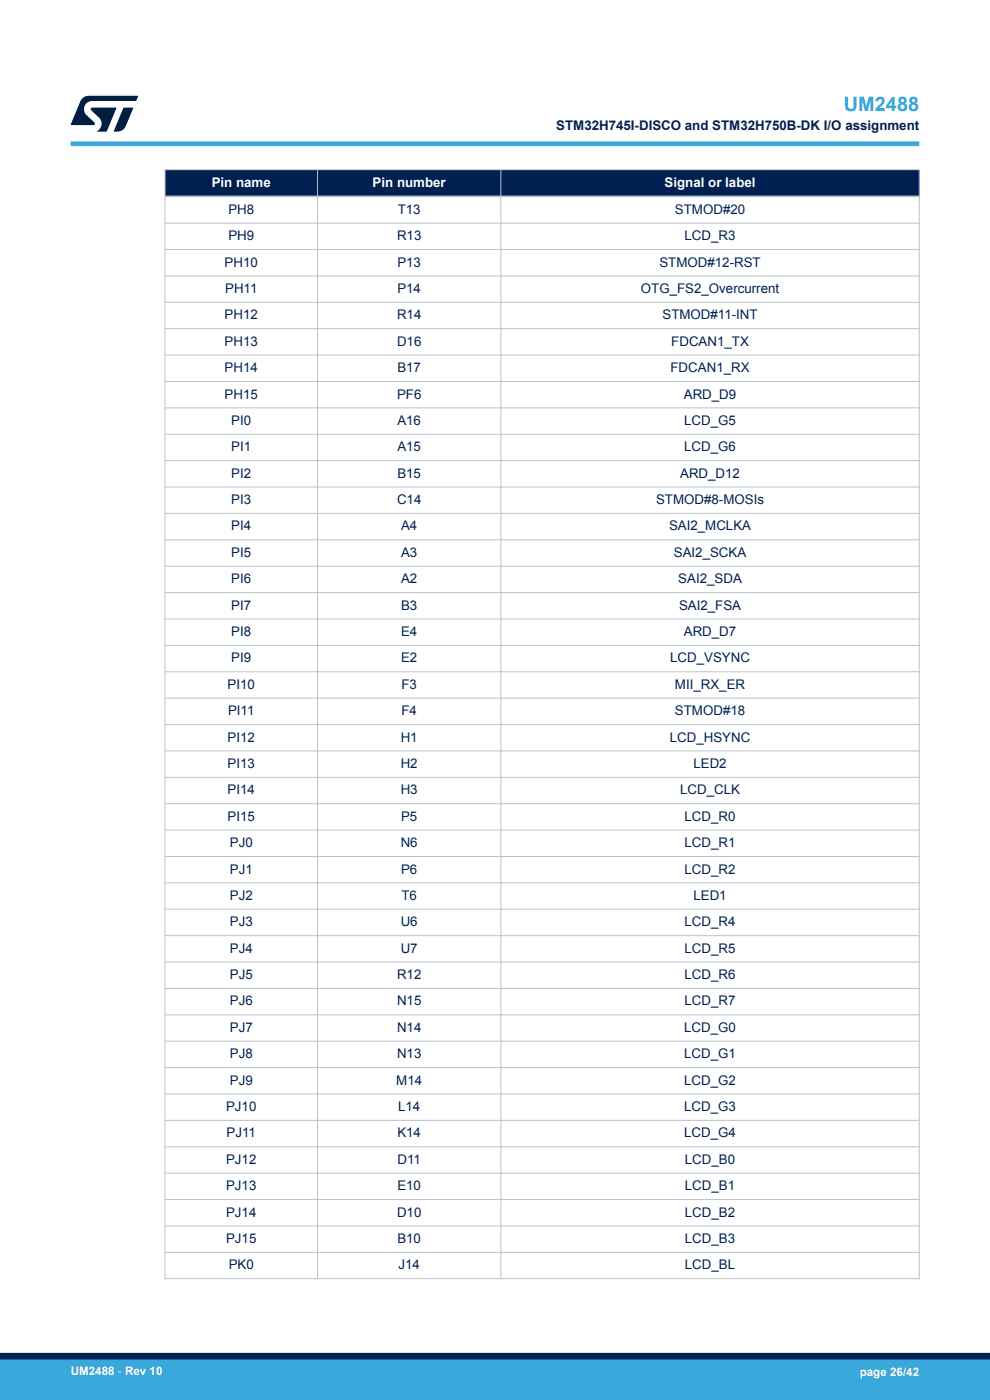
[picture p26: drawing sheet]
<svg xmlns="http://www.w3.org/2000/svg" width="210mm" height="297mm" viewBox="0 0 210 297" stroke-linecap="round" stroke-linejoin="round" font-family="sans-serif">
<defs><g id="words">
<text font-size="4.2" fill="#39a9dc" x="179" y="23.5">UM2488</text>
<g font-size="2.8" fill="#002052">
<text x="118" y="27.5">STM32H745I-DISCO and STM32H750B-DK I/O assignment</text>
<text x="48.4" y="45.4">PH8</text>
<text x="84.4" y="45.4">T13</text>
<text x="143.2" y="45.4">STMOD#20</text>
<text x="48.4" y="50.9">PH9</text>
<text x="84.2" y="50.9">R13</text>
<text x="145.2" y="50.9">LCD_R3</text>
<text x="47.7" y="56.5">PH10</text>
<text x="84.3" y="56.5">P13</text>
<text x="139.9" y="56.5">STMOD#12-RST</text>
<text x="47.8" y="62.1">PH11</text>
<text x="84.3" y="62.1">P14</text>
<text x="136" y="62.1">OTG_FS2_Overcurrent</text>
<text x="47.7" y="67.7">PH12</text>
<text x="84.2" y="67.7">R14</text>
<text x="140.5" y="67.7">STMOD#11-INT</text>
<text x="47.7" y="73.3">PH13</text>
<text x="84.2" y="73.3">D16</text>
<text x="142.4" y="73.3">FDCAN1_TX</text>
<text x="47.7" y="78.9">PH14</text>
<text x="84.3" y="78.9">B17</text>
<text x="142.2" y="78.9">FDCAN1_RX</text>
<text x="47.7" y="84.5">PH15</text>
<text x="84.2" y="84.5">PF6</text>
<text x="145.1" y="84.5">ARD_D9</text>
<text x="49.1" y="90.1">PI0</text>
<text x="49.1" y="95.7">PI1</text>
<text x="84.3" y="90.1">A16</text>
<text x="84.3" y="95.7">A15</text>
<text x="145.1" y="90.1">LCD_G5</text>
<text x="145.1" y="95.7">LCD_G6</text>
<text x="49.1" y="101.3">PI2</text>
<text x="84.3" y="101.3">B15</text>
<text x="144.3" y="101.3">ARD_D12</text>
<text x="49.1" y="106.9">PI3</text>
<text x="84.2" y="106.9">C14</text>
<text x="139.2" y="106.9">STMOD#8-MOSIs</text>
<text x="49.1" y="112.5">PI4</text>
<text x="85.1" y="112.5">A4</text>
<text x="141.9" y="112.5">SAI2_MCLKA</text>
<text x="49.1" y="118.1">PI5</text>
<text x="85.1" y="118.1">A3</text>
<text x="142.9" y="118.1">SAI2_SCKA</text>
<text x="49.1" y="123.7">PI6</text>
<text x="85.1" y="123.7">A2</text>
<text x="143.9" y="123.7">SAI2_SDA</text>
<text x="49.1" y="129.3">PI7</text>
<text x="85.1" y="129.3">B3</text>
<text x="144" y="129.3">SAI2_FSA</text>
<text x="49.1" y="134.9">PI8</text>
<text x="85.1" y="134.9">E4</text>
<text x="145.1" y="134.9">ARD_D7</text>
<text x="49.1" y="140.5">PI9</text>
<text x="85.1" y="140.5">E2</text>
<text x="142.2" y="140.5">LCD_VSYNC</text>
<text x="48.3" y="146.1">PI10</text>
<text x="85.2" y="146.1">F3</text>
<text x="143.2" y="146.1">MII_RX_ER</text>
<text x="48.4" y="151.7">PI11</text>
<text x="85.2" y="151.7">F4</text>
<text x="143.2" y="151.7">STMOD#18</text>
<text x="48.3" y="157.3">PI12</text>
<text x="85" y="157.3">H1</text>
<text x="142.1" y="157.3">LCD_HSYNC</text>
<text x="48.3" y="162.9">PI13</text>
<text x="85" y="162.9">H2</text>
<text x="147.1" y="162.9">LED2</text>
<text x="48.3" y="168.5">PI14</text>
<text x="85" y="168.5">H3</text>
<text x="144.3" y="168.5">LCD_CLK</text>
<text x="48.3" y="174.1">PI15</text>
<text x="48.7" y="179.7">PJ0</text>
<text x="85" y="179.7">N6</text>
<text x="85.1" y="174.1">P5</text>
<text x="145.2" y="174.1">LCD_R0</text>
<text x="145.2" y="179.7">LCD_R1</text>
<text x="48.7" y="185.3">PJ1</text>
<text x="85.1" y="185.3">P6</text>
<text x="145.2" y="185.3">LCD_R2</text>
<text x="48.7" y="190.9">PJ2</text>
<text x="85.2" y="190.9">T6</text>
<text x="147.1" y="190.9">LED1</text>
<text x="48.7" y="196.5">PJ3</text>
<text x="85" y="196.5">U6</text>
<text x="145.2" y="196.5">LCD_R4</text>
<text x="48.7" y="202.1">PJ4</text>
<text x="85" y="202.1">U7</text>
<text x="145.2" y="202.1">LCD_R5</text>
<text x="48.7" y="207.7">PJ5</text>
<text x="84.2" y="207.7">R12</text>
<text x="145.2" y="207.7">LCD_R6</text>
<text x="48.7" y="213.3">PJ6</text>
<text x="84.2" y="213.3">N15</text>
<text x="145.2" y="213.3">LCD_R7</text>
<text x="48.7" y="218.9">PJ7</text>
<text x="84.2" y="218.9">N14</text>
<text x="145.1" y="218.9">LCD_G0</text>
<text x="48.7" y="224.5">PJ8</text>
<text x="84.2" y="224.5">N13</text>
<text x="145.1" y="224.5">LCD_G1</text>
<text x="48.7" y="230.1">PJ9</text>
<text x="84.1" y="230.1">M14</text>
<text x="145.1" y="230.1">LCD_G2</text>
<text x="48" y="235.7">PJ10</text>
<text x="84.4" y="235.7">L14</text>
<text x="145.1" y="235.7">LCD_G3</text>
<text x="48.1" y="241.3">PJ11</text>
<text x="84.3" y="241.3">K14</text>
<text x="145.1" y="241.3">LCD_G4</text>
<text x="48" y="246.9">PJ12</text>
<text x="84.3" y="246.9">D11</text>
<text x="145.3" y="246.9">LCD_B0</text>
<text x="48" y="252.5">PJ13</text>
<text x="84.3" y="252.5">E10</text>
<text x="145.3" y="252.5">LCD_B1</text>
<text x="48" y="258.1">PJ14</text>
<text x="48" y="263.7">PJ15</text>
<text x="84.2" y="258.1">D10</text>
<text x="84.3" y="263.7">B10</text>
<text x="145.3" y="258.1">LCD_B2</text>
<text x="145.3" y="263.7">LCD_B3</text>
<text x="48.5" y="269.3">PK0</text>
<text x="84.5" y="269.3">J14</text>
<text x="145.3" y="269.3">LCD_BL</text>
</g>
<g font-size="2.8" fill="#fff">
<text x="44.9" y="39.6">Pin name</text>
<text x="79" y="39.6">Pin number</text>
<text x="141" y="39.6">Signal or label</text>
</g>
<g font-size="2.5" fill="#fff">
<text x="15" y="291.6">UM2488 - Rev 10</text>
<text x="182.4" y="291.9">page 26/42</text>
</g>
</g></defs>
<g fill="#002052">
<path d="M35 36h160v5.7h-160z" fill-rule="evenodd"/>
<path d="M35 36h160v5.7h-160z" fill-rule="evenodd"/>
</g>
<g fill="none" stroke="#b9c4ca" stroke-width=".21">
<path d="M34.9 36h160.2M35 35.9v235.5M67.4 35.9v235.5M106.2 35.9v235.5M195 35.9v235.5M34.9 47.3h160.2M34.9 52.9h160.2M34.9 58.5h160.2M34.9 64.1h160.2M34.9 69.7h160.2M34.9 75.3h160.2M34.9 80.9h160.2"/>
<path d="M34.9 86.5h160.2M34.9 92.1h160.2M34.9 97.7h160.2M34.9 103.3h160.2M34.9 108.9h160.2M34.9 114.5h160.2M34.9 120.1h160.2M34.9 125.7h160.2M34.9 131.3h160.2M34.9 136.9h160.2M34.9 142.5h160.2M34.9 148.1h160.2"/>
<path d="M34.9 153.7h160.2M34.9 159.3h160.2M34.9 164.9h160.2M34.9 170.5h160.2M34.9 176.1h160.2M34.9 181.7h160.2M34.9 187.3h160.2M34.9 192.9h160.2M34.9 198.5h160.2M34.9 204.1h160.2M34.9 209.7h160.2M34.9 215.3h160.2"/>
<path d="M34.9 220.9h160.2M34.9 226.5h160.2M34.9 232.1h160.2M34.9 237.7h160.2M34.9 243.3h160.2M34.9 248.9h160.2M34.9 254.5h160.2M34.9 260.1h160.2M34.9 265.7h160.2M34.9 271.3h160.2"/>
</g>
<path d="M34.9 41.7h160.2" fill="none" stroke="#b9c4ca" stroke-width=".35"/>
<path d="M15 30.5h180" fill="none" stroke="#39a9dc" stroke-width="1"/>
<g fill="#001e41">
<path d="M17.6 20.8l1.2-.5 10.5 .1-.5 1h-9.2a1.74 1.74 0 0 0-1.6 1 1.74 1.74 0 0 0 .3 2l1.7 1.6 .1 .2-.1 .3h-5l2.1-5z"/>
<path d="M26.2 22.9h2.1l-1.6 3.9a1.92 1.92 0 0 1-1.8 1.1h-.7l-.1-.1z"/>
<path d="M19.4 22.9l5.2-.1 .1 .1-2.1 5h-2.1a1.85 1.85 0 0 0 .5-2.9l-1.6-1.6-.2-.2z"/>
</g>
<g fill="#39a9dc">
<path d="M0 288.4h210v8.6h-210z" fill-rule="evenodd"/>
<path d="M-.1 288.4h210.2v4.4h-210.2z" fill-rule="evenodd"/>
</g>
<path d="M0 287.7h210" fill="none" stroke="#002052" stroke-width="1.4"/>
<use href="#words"/>
</svg>
